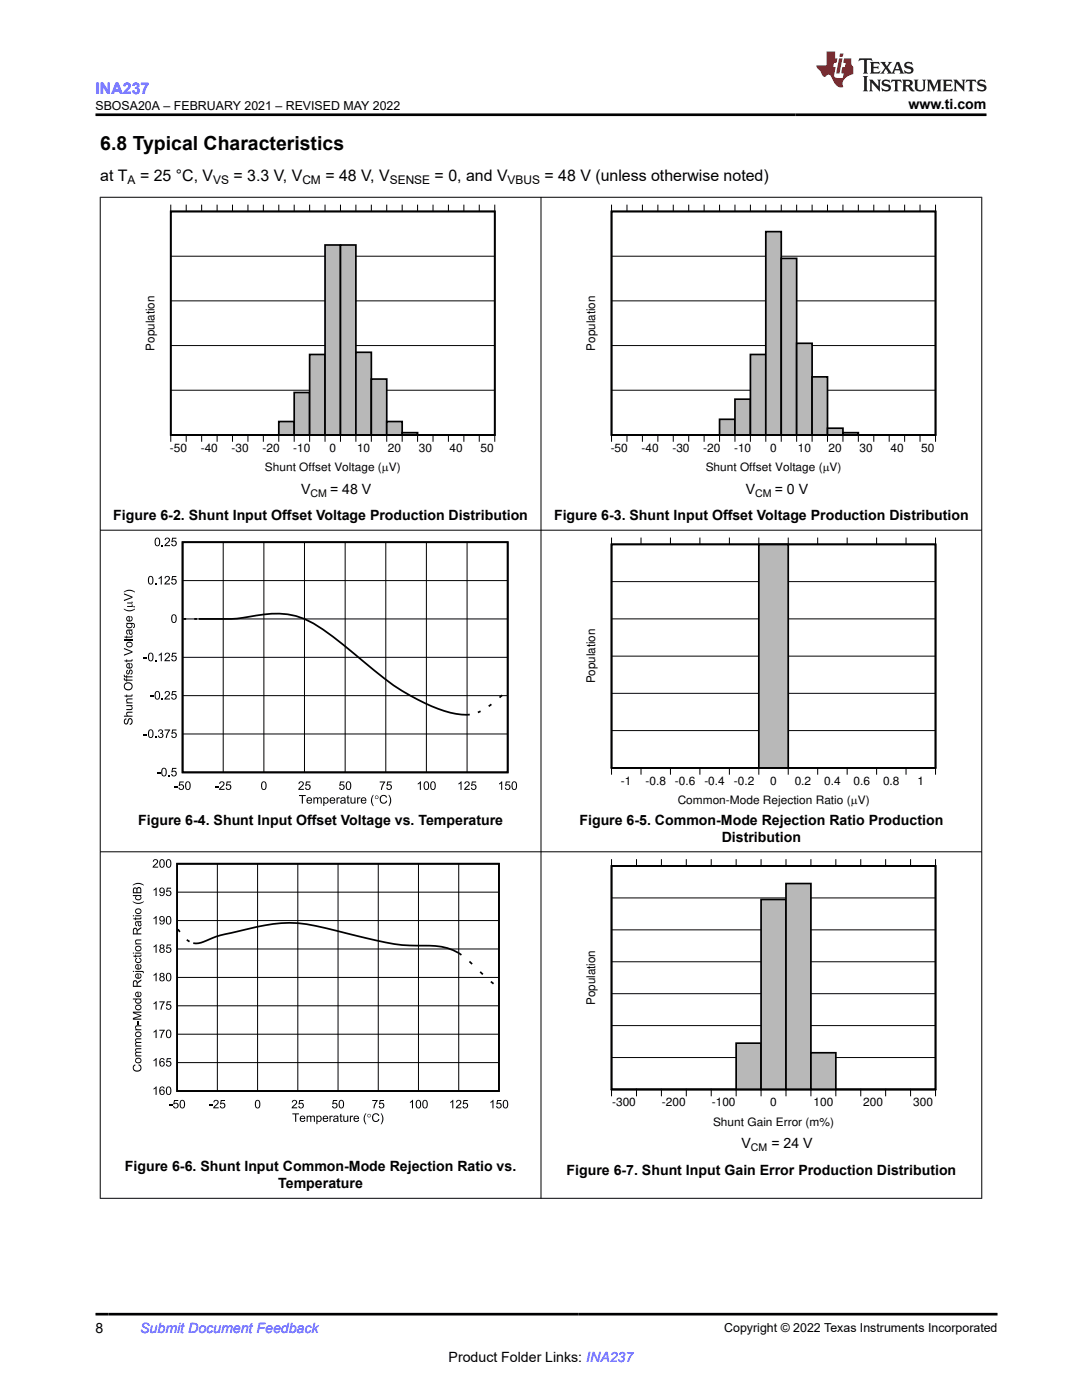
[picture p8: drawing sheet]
<svg xmlns="http://www.w3.org/2000/svg" width="216mm" height="279mm" viewBox="0 0 216 279" stroke-linecap="round" stroke-linejoin="round" font-family="sans-serif">
<defs><g id="words">
<text font-size="3.9" x="20" y="29.9">6.8 Typical Characteristics</text>
<text font-size="3.2" fill="#00f" x="19" y="18.7">INA237</text>
<g font-size="3.2">
<text x="20" y="36.1">at T</text>
<text x="27.9" y="36.1">= 25 °C, V</text>
<text x="46.6" y="36.1">= 3.3 V, V</text>
<text x="64.9" y="36.1">= 48 V, V</text>
<text x="86.7" y="36.1">= 0, and V</text>
<text x="108.7" y="36.1">= 48 V (unless otherwise noted)</text>
</g>
<g font-size="2.8">
<text x="181.3" y="21.8">www.ti.com</text>
<text x="60.1" y="98.6">V</text>
<text x="65.9" y="98.6">= 48 V</text>
<text x="148.8" y="98.6">V</text>
<text x="154.6" y="98.6">= 0 V</text>
<text x="22.6" y="103.8">Figure 6-2. Shunt Input Offset Voltage Production Distribution</text>
<text x="110.6" y="103.8">Figure 6-3. Shunt Input Offset Voltage Production Distribution</text>
<text x="27.6" y="164.6">Figure 6-4. Shunt Input Offset Voltage vs. Temperature</text>
<text x="115.6" y="164.6">Figure 6-5. Common-Mode Rejection Ratio Production</text>
<text x="144" y="168">Distribution</text>
<text x="24.9" y="233.8">Figure 6-6. Shunt Input Common-Mode Rejection Ratio vs.</text>
<text x="148" y="229.2">V</text>
<text x="153.9" y="229.2">= 24 V</text>
<text x="55.5" y="237.1">Temperature</text>
<text x="113" y="234.4">Figure 6-7. Shunt Input Gain Error Production Distribution</text>
<text x="19" y="266.1">8</text>
<text x="89.5" y="271.7">Product Folder Links: INA237</text>
</g>
<text font-size="2.8" fill="#00f" x="28" y="266.1">Submit Document Feedback</text>
<g font-size="2.5">
<text x="19" y="21.9">SBOSA20A – FEBRUARY 2021 – REVISED MAY 2022</text>
<text x="144.5" y="265.8">Copyright © 2022 Texas Instruments Incorporated</text>
</g>
<g font-size="2.4">
<text x="25.5" y="36.7">A</text>
<text x="42.5" y="36.7">VS</text>
<text x="60.3" y="36.7">CM</text>
<text x="77.8" y="36.7">SENSE</text>
<text x="101.3" y="36.7">VBUS</text>
<text x="30.8" y="70" transform="rotate(-90 30.8 70)">Population</text>
<text x="118.8" y="70" transform="rotate(-90 118.8 70)">Population</text>
<text x="118.8" y="136.4" transform="rotate(-90 118.8 136.4)">Population</text>
<text x="118.8" y="200.6" transform="rotate(-90 118.8 200.6)">Population</text>
</g>
<g font-size="2.3">
<text x="33.9" y="90.2">-50</text>
<text x="40.1" y="90.2">-40</text>
<text x="46.2" y="90.2">-30</text>
<text x="52.4" y="90.2">-20</text>
<text x="52.9" y="94">Shunt Offset Voltage (PV)</text>
<text x="58.5" y="90.2">-10</text>
<text x="65.7" y="90.2">0</text>
<text x="71.2" y="90.2">10</text>
<text x="77.4" y="90.2">20</text>
<text x="83.6" y="90.2">30</text>
<text x="89.7" y="90.2">40</text>
<text x="95.9" y="90.2">50</text>
<text x="121.9" y="90.2">-50</text>
<text x="128" y="90.2">-40</text>
<text x="134.2" y="90.2">-30</text>
<text x="140.3" y="90.2">-20</text>
<text x="140.8" y="94">Shunt Offset Voltage (PV)</text>
<text x="146.5" y="90.2">-10</text>
<text x="153.7" y="90.2">0</text>
<text x="159.2" y="90.2">10</text>
<text x="165.3" y="90.2">20</text>
<text x="171.5" y="90.2">30</text>
<text x="177.7" y="90.2">40</text>
<text x="183.8" y="90.2">50</text>
<text x="123.9" y="156.6">-1</text>
<text x="128.8" y="156.6">-0.8</text>
<text x="134.7" y="156.6">-0.6</text>
<text x="135.2" y="160.5">Common-Mode Rejection Ratio (PV)</text>
<text x="140.6" y="156.6">-0.4</text>
<text x="146.4" y="156.6">-0.2</text>
<text x="153.7" y="156.6">0</text>
<text x="158.6" y="156.6">0.2</text>
<text x="164.4" y="156.6">0.4</text>
<text x="170.3" y="156.6">0.6</text>
<text x="176.2" y="156.6">0.8</text>
<text x="183.1" y="156.6">1</text>
<text x="122.1" y="220.8">-300</text>
<text x="132.1" y="220.8">-200</text>
<text x="142" y="220.8">-100</text>
<text x="153.7" y="220.8">0</text>
<text x="162.3" y="220.8">100</text>
<text x="172.3" y="220.8">200</text>
<text x="182.2" y="220.8">300</text>
<text x="142.3" y="224.7">Shunt Gain Error (m%)</text>
</g>
<g font-size="2.1">
<text x="62" y="99.2">CM</text>
<text x="150.7" y="99.2">CM</text>
<text x="149.8" y="229.8">CM</text>
</g>
</g></defs>
<path d="M34.1 42.2h64.6v44.6h-64.6zM34.1 86.8h3.1zM37.2 86.8h3zM40.2 86.8h3.1zM43.3 86.8h3.1zM46.4 86.8h3.1zM49.5 86.8h3zM52.5 86.8h3.1z" fill="none" stroke="#000" stroke-width=".34"/>
<g fill="none" stroke="#000" stroke-width=".2">
<path d="M34.1 40.8v1.4h64.6v-1.4M34.1 51.1h64.6M37.2 40.8v1.4M40.2 40.8v1.4M43.3 40.8v1.4M46.4 40.8v1.4M49.5 40.8v1.4M52.5 40.8v1.4M55.6 40.8v1.4M58.7 40.8v1.4M61.8 40.8v1.4M64.9 40.8v1.4"/>
<path d="M67.9 40.8v1.4M71 40.8v1.4M74.1 40.8v1.4M77.2 40.8v1.4M80.2 40.8v1.4M83.3 40.8v1.4M86.4 40.8v1.4M89.5 40.8v1.4M92.6 40.8v1.4M95.6 40.8v1.4M34.1 77.9h64.6M34.1 69h64.6"/>
<path d="M34.1 60h64.6M34.1 88.2v-1.4h64.6v1.4M37.2 86.8v1.4M40.2 86.8v1.4M43.3 86.8v1.4M46.4 86.8v1.4M49.5 86.8v1.4M52.5 86.8v1.4M55.6 86.8v1.4M58.7 86.8v1.4M61.8 86.8v1.4M64.9 86.8v1.4"/>
<path d="M67.9 86.8v1.4M71 86.8v1.4M74.1 86.8v1.4M77.2 86.8v1.4M80.2 86.8v1.4M83.3 86.8v1.4M86.4 86.8v1.4M89.5 86.8v1.4M92.6 86.8v1.4M95.6 86.8v1.4"/>
</g>
<path d="M34.1 86.8h21.5" fill="none" stroke="#b8b8b8" stroke-width=".2"/>
<path d="M55.6 84.1h3.1v2.7h-3.1z" fill-rule="evenodd" fill="#b8b8b8"/>
<path d="M55.6 84.1h3.1v2.7h-3.1z" fill="none" stroke="#000" stroke-width=".34"/>
<path d="M58.7 78.3h3.1v8.5h-3.1z" fill-rule="evenodd" fill="#b8b8b8"/>
<path d="M58.7 78.3h3.1v8.5h-3.1z" fill="none" stroke="#000" stroke-width=".34"/>
<path d="M61.8 70.7h3.1v16.1h-3.1z" fill-rule="evenodd" fill="#b8b8b8"/>
<path d="M61.8 70.7h3.1v16.1h-3.1z" fill="none" stroke="#000" stroke-width=".34"/>
<path d="M64.9 48.9h3v37.9h-3z" fill-rule="evenodd" fill="#b8b8b8"/>
<path d="M64.9 48.9h3v37.9h-3z" fill="none" stroke="#000" stroke-width=".34"/>
<path d="M67.9 48.9h3.1v37.9h-3.1z" fill-rule="evenodd" fill="#b8b8b8"/>
<path d="M67.9 48.9h3.1v37.9h-3.1z" fill="none" stroke="#000" stroke-width=".34"/>
<path d="M71 70.3h3.1v16.5h-3.1z" fill-rule="evenodd" fill="#b8b8b8"/>
<path d="M71 70.3h3.1v16.5h-3.1z" fill="none" stroke="#000" stroke-width=".34"/>
<path d="M74.1 75.6h3.1v11.2h-3.1z" fill-rule="evenodd" fill="#b8b8b8"/>
<path d="M74.1 75.6h3.1v11.2h-3.1z" fill="none" stroke="#000" stroke-width=".34"/>
<path d="M77.2 84.1h3.1v2.7h-3.1z" fill-rule="evenodd" fill="#b8b8b8"/>
<path d="M77.2 84.1h3v2.7h-3z" fill="none" stroke="#000" stroke-width=".34"/>
<path d="M80.3 86.3h3v.5h-3z" fill-rule="evenodd" fill="#b8b8b8"/>
<g fill="none" stroke="#000" stroke-width=".34">
<path d="M34.1 42.2h64.6v44.6h-64.6zM122 42.2h64.7v44.6h-64.7zM80.2 86.3h3.1v.5h-3.1zM83.3 86.8h3.1zM86.4 86.8h3.1zM89.5 86.8h3.1zM92.6 86.8h3zM95.6 86.8h3.1zM122 86.8h3.1zM125.1 86.8h3.1zM128.2 86.8h3.1zM131.3 86.8h3z"/>
<path d="M134.3 86.8h3.1zM137.4 86.8h3.1zM140.5 86.8h3.1z"/>
</g>
<path d="M83.3 86.8h15.4M122 86.8h21.6" fill="none" stroke="#b8b8b8" stroke-width=".2"/>
<g fill="none" stroke="#000" stroke-width=".2">
<path d="M122 40.8v1.4h64.7v-1.4M122 51.1h64.7M125.1 40.8v1.4M128.2 40.8v1.4M131.3 40.8v1.4M134.3 40.8v1.4M137.4 40.8v1.4M140.5 40.8v1.4M143.6 40.8v1.4M146.7 40.8v1.4M149.7 40.8v1.4M152.8 40.8v1.4"/>
<path d="M155.9 40.8v1.4M159 40.8v1.4M162 40.8v1.4M165.1 40.8v1.4M168.2 40.8v1.4M171.3 40.8v1.4M174.4 40.8v1.4M177.4 40.8v1.4M180.5 40.8v1.4M183.6 40.8v1.4M122 77.9h64.7M122 69h64.7"/>
<path d="M122 60h64.7M122 88.2v-1.4h64.7v1.4M125.1 86.8v1.4M128.2 86.8v1.4M131.3 86.8v1.4M134.3 86.8v1.4M137.4 86.8v1.4M140.5 86.8v1.4M143.6 86.8v1.4M146.7 86.8v1.4M149.7 86.8v1.4M152.8 86.8v1.4"/>
<path d="M155.9 86.8v1.4M159 86.8v1.4M162 86.8v1.4M165.1 86.8v1.4M168.2 86.8v1.4M171.3 86.8v1.4M174.4 86.8v1.4M177.4 86.8v1.4M180.5 86.8v1.4M183.6 86.8v1.4"/>
</g>
<path d="M143.6 83.7h3.1v3.1h-3.1z" fill-rule="evenodd" fill="#b8b8b8"/>
<path d="M143.6 83.7h3.1v3.1h-3.1z" fill="none" stroke="#000" stroke-width=".34"/>
<path d="M146.7 79.7h3v7.1h-3z" fill-rule="evenodd" fill="#b8b8b8"/>
<path d="M146.7 79.7h3v7.1h-3z" fill="none" stroke="#000" stroke-width=".34"/>
<path d="M149.7 70.7h3.1v16.1h-3.1z" fill-rule="evenodd" fill="#b8b8b8"/>
<path d="M149.7 70.7h3.1v16.1h-3.1z" fill="none" stroke="#000" stroke-width=".34"/>
<path d="M152.8 46.2h3.1v40.6h-3.1z" fill-rule="evenodd" fill="#b8b8b8"/>
<path d="M152.8 46.2h3.1v40.6h-3.1z" fill="none" stroke="#000" stroke-width=".34"/>
<path d="M155.9 51.6h3.1v35.2h-3.1z" fill-rule="evenodd" fill="#b8b8b8"/>
<path d="M155.9 51.6h3.1v35.2h-3.1z" fill="none" stroke="#000" stroke-width=".34"/>
<path d="M159 68.5h3.1v18.3h-3.1z" fill-rule="evenodd" fill="#b8b8b8"/>
<path d="M159 68.5h3v18.3h-3z" fill="none" stroke="#000" stroke-width=".34"/>
<path d="M162 75.2h3.1v11.6h-3.1z" fill-rule="evenodd" fill="#b8b8b8"/>
<path d="M162 75.2h3.1v11.6h-3.1z" fill="none" stroke="#000" stroke-width=".34"/>
<path d="M165.1 85.5h3.1v1.3h-3.1z" fill-rule="evenodd" fill="#b8b8b8"/>
<path d="M165.1 85.5h3.1v1.3h-3.1z" fill="none" stroke="#000" stroke-width=".34"/>
<path d="M168.2 86.3h3.1v.5h-3.1z" fill-rule="evenodd" fill="#b8b8b8"/>
<g fill="none" stroke="#000" stroke-width=".34">
<path d="M122 42.2h64.7v44.6h-64.7zM168.2 86.3h3.1v.5h-3.1zM171.3 86.8h3.1zM174.4 86.8h3zM177.4 86.8h3.1zM180.5 86.8h3.1zM183.6 86.8h3.1zM122 108.6h64.7v44.6h-64.7zM122 153.2h5.9zM127.9 153.2h5.9zM133.8 153.2h5.9zM139.7 153.2h5.8z"/>
<path d="M145.5 153.2h5.9z"/>
</g>
<path d="M171.3 86.8h15.4M122 153.2h29.4" fill="none" stroke="#b8b8b8" stroke-width=".2"/>
<g fill="#000">
<path d="M24.7 118.4l1.7 .7v.2l-1.7 .7v-.3l1.5-.5-1.5-.6zM24.7 118.1a1.52 1.52 0 0 1 2.2 .2 1.96 1.96 0 0 0-2.2 0zM31 116.4h.2v.2h-.2zM31.7 115.4l.6-.5v1.7h-.2v-1.3l-.4 .3zM32.3 108.8h.2v.2h-.2zM33 115.1a.55 .55 0 0 1 .8 0 .55 .55 0 0 1-.2 .8l-.5 .5h.8v.2h-1.1l.2-.3a1.03 1.03 0 0 0 .6-1.1l-.4-.1-.2 .3h-.2zM33 107.4a.55 .55 0 0 1 .8 .1 .55 .55 0 0 1-.2 .8l-.5 .5h.8v.2h-1.1l.2-.4a1.03 1.03 0 0 0 .6-1.1h-.3l-.2 .3h-.3zM34.3 115h.9v.2h-.7l-.1 .4a.56 .56 0 0 1 .8 .3 .56 .56 0 0 1-.3 .8 .56 .56 0 0 1-.8-.5h.3a.37 .37 0 0 0 .5 .2 .37 .37 0 0 0 .1-.6 .37 .37 0 0 0-.6 0h-.2zM34.4 107.3h.8v.2h-.7l-.1 .5a.56 .56 0 0 1 .8 .2 .56 .56 0 0 1-.3 .8 .56 .56 0 0 1-.7-.5h.2a.37 .37 0 0 0 .5 .2 .37 .37 0 0 0 .1-.5 .37 .37 0 0 0-.6-.1l-.2 .1zM24.7 127.6h1.7v.2h-1.7zM25.4 120.2h.9l-.1-.2h.1l.2 .3-.3 .1a.4 .4 0 0 1 .2 .6l.6 .1-.2 .1-1.4-.1v-.2h.6a.26 .26 0 0 0 .3-.2 .26 .26 0 0 0-.1-.3h-.8zM25.3 133.7h.2v.2a.24 .24 0 0 0-.2 .2 .24 .24 0 0 0 .3 .3l.1-.2a.43 .43 0 0 1 .2-.5 .43 .43 0 0 1 .5 .2v.6l-.3 .1-.1-.2a.28 .28 0 0 0 .3-.3 .28 .28 0 0 0-.3-.2 .52 .52 0 0 1-.6 .7l-.2-.4z"/>
<path d="M24.8 138.8h.4v-.2h.2v.2h.8l.2-.2a.31 .31 0 0 1 0 .3 .31 .31 0 0 1-.3 .1h-.7v.2h-.2v-.2h-.3zM24.8 131.8h.4v-.2h.2v.2h.8l.2-.2a.31 .31 0 0 1 0 .3 .31 .31 0 0 1-.3 .1h-.7v.2h-.2v-.2h-.3zM24.8 127.1h.4v-.3h.2v.3h.8l.2-.3a.31 .31 0 0 1 0 .4 .31 .31 0 0 1-.3 .1h-.7v.1h-.2v-.1h-.3zM24.7 135.3h.2l.1 .3h.2v-.2h.2v.2h1v.2h-1v.2h-.2v-.2a.38 .38 0 0 1-.4-.1 .38 .38 0 0 1-.1-.4zM24.7 134.6l.2 .1 .1 .3h.2v-.3h.2v.3h1v.2h-1v.2h-.2v-.2a.38 .38 0 0 1-.4-.1 .38 .38 0 0 1-.1-.5zM24.7 129.3l1.7 .7v.2l-1.7 .7v-.3l1.5-.5-1.5-.6zM24.7 121.5a1.97 1.97 0 0 0 2.2 0 1.38 1.38 0 0 1-2.2 0zM28.7 131.2h.6v.2h-.6zM30 138.9h.7v.2h-.7zM31 131.7h.2v.3h-.2zM32.3 139.4h.2v.2h-.2zM31.7 130.7l.6-.5v1.8h-.2v-1.4l-.4 .3z"/>
<path d="M33 138a.55 .55 0 0 1 .8 .1 .55 .55 0 0 1-.2 .8l-.5 .5h.8v.2h-1.1l.2-.4a1.03 1.03 0 0 0 .6-1l-.4-.1-.1 .3h-.3zM33 130.4a.55 .55 0 0 1 .8 .1 .55 .55 0 0 1-.2 .8l-.5 .5h.8v.2h-1.1l.2-.4a1.03 1.03 0 0 0 .6-1.1l-.3-.1-.2 .4-.3-.1zM34.3 137.9h.9v.2h-.7l-.1 .5a.56 .56 0 0 1 .8 .3 .56 .56 0 0 1-.3 .7 .56 .56 0 0 1-.8-.4l.3-.1a.37 .37 0 0 0 .5 .2 .37 .37 0 0 0 .1-.5 .37 .37 0 0 0-.6 0h-.2zM34.4 130.3h.8v.2h-.7l-.1 .4a.56 .56 0 0 1 .8 .3 .56 .56 0 0 1-.3 .8 .56 .56 0 0 1-.7-.5h.2a.37 .37 0 0 0 .5 .2 .37 .37 0 0 0 .1-.6 .37 .37 0 0 0-.6 0l-.2 .1zM24.8 143.5l.4-.1v.2a.37 .37 0 0 0-.3 .4 .37 .37 0 0 0 .4 .3 .88 .88 0 0 1 .8-1 .72 .72 0 0 1 .4 .8 .72 .72 0 0 1-.6 .6v-.2a.44 .44 0 0 0 .4-.5 .44 .44 0 0 0-.5-.4l-.1 .1a.73 .73 0 0 1-.6 .9 .7 .7 0 0 1-.3-1.1zM25.3 142.1l1.1-.1v.2h-.7a.3 .3 0 0 0-.3 .4 .3 .3 0 0 0 .4 .2h.6v.2h-1.7v-.2h.6l-.1-.3zM25.2 140.7h1.2v.2h-.1a.44 .44 0 0 1 .2 .5 .44 .44 0 0 1-.5 .3h-.8v-.2h.7a.31 .31 0 0 0 .4-.3 .31 .31 0 0 0-.4-.3h-.7zM25.3 139.5l1.1-.1v.2h-.7a.29 .29 0 0 0-.4 .2 .29 .29 0 0 0 .3 .4h.8v.2h-1.2v-.2h.2l-.2-.2zM28.7 146.5h.6v.3h-.6zM31 147h.2v.3h-.2zM31.3 154.2h.7v.2h-.7zM31.7 145.7a.46 .46 0 0 1 .7 0 .46 .46 0 0 1-.1 .6 .53 .53 0 0 1 0 1 .53 .53 0 0 1-.8-.5h.2a.34 .34 0 0 0 .4 .3 .34 .34 0 0 0 .3-.4 .34 .34 0 0 0-.5-.2v-.2a.29 .29 0 0 0 .4-.3 .29 .29 0 0 0-.3-.3 .29 .29 0 0 0-.3 .3h-.2z"/>
<path d="M32.8 145.6h1.1l-.5 1-.1 .7h-.2l.1-.5 .5-1h-.9zM33.6 154.7h.2v.2h-.2zM34.4 153.2h.8v.2h-.7l-.1 .5a.56 .56 0 0 1 .8 .3 .56 .56 0 0 1-.3 .7 .56 .56 0 0 1-.7-.4h.2a.37 .37 0 0 0 .5 .2 .37 .37 0 0 0 .1-.6 .37 .37 0 0 0-.6 0h-.2zM34.4 145.6h.8v.2h-.7l-.1 .4a.56 .56 0 0 1 .8 .3 .56 .56 0 0 1-.3 .8 .56 .56 0 0 1-.7-.5h.2a.37 .37 0 0 0 .5 .2 .37 .37 0 0 0 .1-.6 .37 .37 0 0 0-.6 0l-.2 .1zM34.8 156.9h.6v.2h-.6zM35.8 156h.9v.2h-.7l-.1 .4a.56 .56 0 0 1 .8 .3 .56 .56 0 0 1-.4 .7 .56 .56 0 0 1-.7-.4h.2a.37 .37 0 0 0 .6 .2 .37 .37 0 0 0 .1-.6 .37 .37 0 0 0-.6 0h-.3zM42.9 156.9h.6v.2h-.6zM43.9 156.1a.55 .55 0 0 1 .8 0 .55 .55 0 0 1-.2 .8l-.5 .5h.8v.2h-1.1l.1-.3a1.03 1.03 0 0 0 .7-1.1l-.4-.1-.2 .3h-.2zM45.2 156h.9v.2h-.7l-.1 .4a.56 .56 0 0 1 .8 .3 .56 .56 0 0 1-.4 .7 .56 .56 0 0 1-.7-.4h.3a.37 .37 0 0 0 .5 .2 .37 .37 0 0 0 .1-.6 .37 .37 0 0 0-.6 0h-.2zM59.7 156.1a.55 .55 0 0 1 .8 0 .55 .55 0 0 1-.2 .8l-.5 .5h.8v.2h-1.1l.2-.3a1.03 1.03 0 0 0 .6-1.1l-.3-.1-.2 .3h-.3zM61.1 156h.8v.2h-.7l-.1 .4a.56 .56 0 0 1 .8 .3 .56 .56 0 0 1-.3 .7 .56 .56 0 0 1-.7-.4h.2a.37 .37 0 0 0 .5 .2 .37 .37 0 0 0 .1-.6 .37 .37 0 0 0-.5 0h-.3zM67.9 156h.8v.2h-.7l-.1 .4a.56 .56 0 0 1 .8 .3 .56 .56 0 0 1-.3 .7 .56 .56 0 0 1-.7-.4h.2a.37 .37 0 0 0 .5 .2 .37 .37 0 0 0 .1-.6 .37 .37 0 0 0-.6 0h-.2z"/>
<path d="M75.8 156h1.1l-.5 1-.2 .6h-.2l.1-.4 .5-1h-.8zM76 158.9a.74 .74 0 0 1 1.2 .2l-.2 .1a.57 .57 0 0 0-.8-.3 .57 .57 0 0 0-.2 .8 .52 .52 0 0 0 .5 .5 .52 .52 0 0 0 .5-.4h.3a.82 .82 0 0 1-1.2 .5 .82 .82 0 0 1-.2-1.3zM77.3 156h.8v.2h-.7v.4a.56 .56 0 0 1 .8 .3 .56 .56 0 0 1-.4 .7 .56 .56 0 0 1-.7-.4h.2a.37 .37 0 0 0 .5 .2 .37 .37 0 0 0 .1-.6 .37 .37 0 0 0-.5 0h-.3zM83.4 156.4l.6-.5v1.7h-.2v-1.3l-.4 .3zM91.5 156.4l.6-.5v1.7h-.2v-1.3l-.4 .3zM92.8 156.1a.55 .55 0 0 1 .8 0 .55 .55 0 0 1-.2 .8l-.5 .5h.8v.2h-1.1l.2-.3a1.03 1.03 0 0 0 .6-1.1l-.3-.1-.2 .3h-.3zM94.2 156h.8v.2h-.7l-.1 .4a.56 .56 0 0 1 .8 .3 .56 .56 0 0 1-.3 .7 .56 .56 0 0 1-.7-.4h.2a.37 .37 0 0 0 .5 .2 .37 .37 0 0 0 .1-.6 .37 .37 0 0 0-.6 0h-.2zM99.6 156.4l.6-.5v1.7h-.2v-1.3l-.4 .3zM100.9 156h.9v.2h-.7l-.1 .4a.56 .56 0 0 1 .8 .3 .56 .56 0 0 1-.3 .7 .56 .56 0 0 1-.8-.4h.3a.37 .37 0 0 0 .5 .2 .37 .37 0 0 0 .1-.6 .37 .37 0 0 0-.6 0h-.2zM59.7 158.7h1.3v.2h-.6v1.5h-.2v-1.5h-.5zM62.5 159.1h.2v.2a.41 .41 0 0 1 .7 0l.3-.2 .4 .1 .1 1.2h-.2v-.8a.26 .26 0 0 0-.2-.3 .26 .26 0 0 0-.3 .2v.9h-.2v-.8a.28 .28 0 0 0-.4-.3 .28 .28 0 0 0-.2 .4v.7h-.2zM67.2 159.1h.1v.2l.4-.2 .1 .1v.2a.27 .27 0 0 0-.4 0 .27 .27 0 0 0 0 .3v.7h-.2z"/>
<path d="M69.3 158.8l.2-.1v.4h.2v.2h-.2v.7l.3 .4a.31 .31 0 0 1-.4-.1 .31 .31 0 0 1-.1-.3v-.7h-.1zM69.9 159.1h.2v.7a.31 .31 0 0 0 .3 .4 .31 .31 0 0 0 .3-.4v-.7h.2v1.3h-.2v-.2a.44 .44 0 0 1-.5 .2 .44 .44 0 0 1-.3-.5zM71.3 159.1h.1v.2l.4-.2 .1 .1v.2a.27 .27 0 0 0-.4 0 .27 .27 0 0 0 0 .3v.7h-.2zM74.4 158.6h.2a1.97 1.97 0 0 0 0 2.3 1.51 1.51 0 0 1-.2-2.3zM77.5 158.6a1.39 1.39 0 0 1 0 2.3 1.97 1.97 0 0 0 0-2.3z"/>
<path d="M29.8 115a.61 .61 0 0 1 .7 .1 .61 .61 0 0 1 .1 .7 .61 .61 0 0 1-.5 .9 .61 .61 0 0 1-.6-.9zM29.8 115.2a.94 .94 0 0 0 .3 1.3 .88 .88 0 0 0 0-1.4z"/>
<path d="M31.1 107.4a.61 .61 0 0 1 .7 .1 .61 .61 0 0 1 .2 .7 .61 .61 0 0 1-.6 .8 .61 .61 0 0 1-.6-.8zM31.2 107.6a.94 .94 0 0 0 .2 1.3 .88 .88 0 0 0 0-1.4z"/>
<path d="M24.7 136.9a.86 .86 0 0 1 1.7 0 .86 .86 0 0 1-1.7 0zM25.1 136.5a.62 .62 0 0 0 .1 .9 .62 .62 0 0 0 .8-.1 .62 .62 0 0 0 0-.8l-.6-.1z"/>
<path d="M25.2 128.6a.62 .62 0 0 1 1.2 0 .62 .62 0 0 1-1.2 0zM25.5 128.4a.41 .41 0 0 0 .3 .6 .41 .41 0 0 0 .4-.6l-.4-.1z"/>
<path d="M25.3 132.5l.6-.2v.9a.36 .36 0 0 0 .4-.2 .36 .36 0 0 0-.3-.5l.1-.2a.61 .61 0 0 1 .2 .9 .61 .61 0 0 1-.9 .1 .61 .61 0 0 1-.1-.8zM25.5 132.6l-.1 .4 .3 .2v-.7z"/>
<path d="M25.3 123.1l.6-.2v.9a.36 .36 0 0 0 .4-.2 .36 .36 0 0 0-.3-.5l.1-.2a.61 .61 0 0 1 .2 .9 .61 .61 0 0 1-.9 .2 .61 .61 0 0 1-.1-.9zM25.5 123.2l-.1 .4 .3 .2v-.7z"/>
<path d="M25.3 125.7l1.1-.1v.2h-.1a.44 .44 0 0 1 .2 .7 .44 .44 0 0 1-.7 .1l-.1-.7a.31 .31 0 0 0-.4 .2 .31 .31 0 0 0 .3 .4v.2a.61 .61 0 0 1-.3-1zM25.8 125.9l.1 .3a.23 .23 0 0 0 .2 .3 .23 .23 0 0 0 .2-.4l-.2-.2z"/>
<path d="M25.2 124.3h1.1a.54 .54 0 0 1 .6 .4 .54 .54 0 0 1-.4 .7l.1-.2a.35 .35 0 0 0 .1-.5 .35 .35 0 0 0-.4-.2 .56 .56 0 0 1-.5 .9 .56 .56 0 0 1-.4-.9h-.2zM25.5 124.6a.39 .39 0 0 0 .3 .6 .39 .39 0 0 0 .4-.6z"/>
<path d="M29.8 130.3a.61 .61 0 0 1 .7 .1 .61 .61 0 0 1 .1 .7 .61 .61 0 0 1-.5 .9 .61 .61 0 0 1-.6-.9zM29.8 130.5a.94 .94 0 0 0 .3 1.3 .88 .88 0 0 0 0-1.4z"/>
<path d="M31.1 138a.61 .61 0 0 1 .7 .1 .61 .61 0 0 1 .1 .7 .61 .61 0 0 1-.5 .8 .61 .61 0 0 1-.6-.8zM31.2 138.2a.94 .94 0 0 0 .2 1.3 .88 .88 0 0 0 0-1.4z"/>
<path d="M34.4 122.7a.61 .61 0 0 1 .7 .1 .61 .61 0 0 1 .2 .7 .61 .61 0 0 1-.6 .8 .61 .61 0 0 1-.5-.8zM34.5 122.9a.94 .94 0 0 0 .2 1.3 .88 .88 0 0 0 0-1.4z"/>
<path d="M29.8 145.7a.61 .61 0 0 1 .7 0 .61 .61 0 0 1 .1 .7 .61 .61 0 0 1-.5 .9 .61 .61 0 0 1-.6-.9zM29.8 145.9a.94 .94 0 0 0 .3 1.2 .88 .88 0 0 0 0-1.4z"/>
<path d="M32.4 153.3a.61 .61 0 0 1 .7 .1 .61 .61 0 0 1 .2 .7 .61 .61 0 0 1-.6 .9 .61 .61 0 0 1-.5-.9zM32.5 153.5a.94 .94 0 0 0 .2 1.3 .88 .88 0 0 0 0-1.4z"/>
<path d="M37.2 156a.61 .61 0 0 1 .7 .1 .61 .61 0 0 1 .1 .7 .61 .61 0 0 1-.5 .9 .61 .61 0 0 1-.6-.9zM37.3 156.2a.94 .94 0 0 0 .2 1.3 .88 .88 0 0 0 0-1.4z"/>
<path d="M52.3 156a.61 .61 0 0 1 .7 .1 .61 .61 0 0 1 .2 .7 .61 .61 0 0 1-.6 .9 .61 .61 0 0 1-.5-.9zM52.4 156.2a.94 .94 0 0 0 .2 1.3 .88 .88 0 0 0 0-1.4z"/>
<path d="M61.3 159.3a.58 .58 0 0 1 .7-.1 .58 .58 0 0 1 .3 .6h-.9a.36 .36 0 0 0 .2 .4 .36 .36 0 0 0 .5-.2h.2a.62 .62 0 0 1-1 .3 .62 .62 0 0 1 0-1zM61.5 159.4l-.1 .2h.7l-.2-.3z"/>
<path d="M65.9 159.3a.58 .58 0 0 1 .7-.1 .58 .58 0 0 1 .3 .6h-.9a.36 .36 0 0 0 .2 .4 .36 .36 0 0 0 .5-.2h.2a.62 .62 0 0 1-1 .3 .62 .62 0 0 1 0-1zM66.1 159.4l-.1 .2h.7l-.2-.3z"/>
<path d="M69.2 156a.61 .61 0 0 1 .7 .1 .61 .61 0 0 1 .2 .7 .61 .61 0 0 1-.6 .9 .61 .61 0 0 1-.5-.9zM69.3 156.2a.94 .94 0 0 0 .2 1.3 .88 .88 0 0 0 0-1.4z"/>
<path d="M72.1 159.3a.58 .58 0 0 1 .7-.1 .58 .58 0 0 1 .3 .6h-.9a.36 .36 0 0 0 .3 .4 .36 .36 0 0 0 .4-.2h.2a.62 .62 0 0 1-.9 .3 .62 .62 0 0 1-.1-1zM72.3 159.4l-.1 .2h.7l-.2-.3z"/>
<path d="M74.8 159.1a.36 .36 0 0 1 .7 0 .36 .36 0 0 1-.7 0zM74.9 159.1a.26 .26 0 0 0 .5 0 .26 .26 0 0 0-.5 0z"/>
<path d="M84.8 156a.61 .61 0 0 1 .7 .1 .61 .61 0 0 1 .1 .7 .61 .61 0 0 1-.5 .9 .61 .61 0 0 1-.6-.9zM84.8 156.2a.94 .94 0 0 0 .3 1.3 .88 .88 0 0 0 0-1.4z"/>
<path d="M86.1 156a.61 .61 0 0 1 .7 .1 .61 .61 0 0 1 .2 .7 .61 .61 0 0 1-.6 .9 .61 .61 0 0 1-.6-.9zM86.2 156.2a.94 .94 0 0 0 .2 1.3 .88 .88 0 0 0 0-1.4z"/>
<path d="M102.3 156a.61 .61 0 0 1 .7 .1 .61 .61 0 0 1 .2 .7 .61 .61 0 0 1-.6 .9 .61 .61 0 0 1-.5-.9zM102.4 156.2a.94 .94 0 0 0 .2 1.3 .88 .88 0 0 0 0-1.4z"/>
<path d="M64.5 159.1h.2v.2a.56 .56 0 0 1 .9 .5 .56 .56 0 0 1-.9 .4v.6h-.2zM64.8 159.4l-.1 .6 .2 .2a.45 .45 0 0 0 .5-.4 .45 .45 0 0 0-.5-.5z"/>
<path d="M68 159.3l.1-.1a.55 .55 0 0 1 .7 0 .55 .55 0 0 1 .1 .7l.1 .5h-.2v-.2a.44 .44 0 0 1-.7 .2 .44 .44 0 0 1-.1-.6l.7-.2a.31 .31 0 0 0-.2-.3 .31 .31 0 0 0-.4 .2h-.2zM68.2 159.9a.29 .29 0 0 0 .2 .4 .29 .29 0 0 0 .3-.4v-.1z"/>
</g>
<path d="M36.4 108.2h64.9v45.9h-64.9zM36.6 123.5h.5M38.8 123.5h.5M39.7 123.5h6.5l3.6-.4a19.1 19.1 0 0 1 11 .4 42.2 42.2 0 0 1 9.8 6.9l2.1 1.7a44.7 44.7 0 0 0 17.2 10.1 11.5 11.5 0 0 0 3.8 .4M100.2 138.7l-.5 .5M95.9 141.9l-.5 .3M98.1 140.6l-.6 .4" fill="none" stroke="#000" stroke-width=".35"/>
<g fill="none" stroke="#000" stroke-width=".2">
<path d="M36.4 115.9h64.9M44.5 108.2v46M52.7 108.2v46M60.8 108.2v46M68.9 108.2v46M77 108.2v46M85.1 108.2v46M93.2 108.2v46M122 107.3v1.3h64.7v-1.3M122 116.1h64.7M127.9 107.3v1.3M133.8 107.3v1.3"/>
<path d="M139.7 107.3v1.3M145.5 107.3v1.3M151.4 107.3v1.3M157.3 107.3v1.3M163.2 107.3v1.3M169 107.3v1.3M174.9 107.3v1.3M180.8 107.3v1.3M36.4 138.8h64.9M36.4 131.2h64.9M36.4 123.5h64.9M122 123.5h64.7"/>
<path d="M122 138.4h64.7M122 130.9h64.7M36.4 146.5h64.9M122 154.6v-1.4h64.7v1.4M122 145.8h64.7M127.9 153.2v1.4M133.8 153.2v1.4M139.7 153.2v1.4M145.5 153.2v1.4M151.4 153.2v1.4M157.3 153.2v1.4M163.2 153.2v1.4"/>
<path d="M169 153.2v1.4M174.9 153.2v1.4M180.8 153.2v1.4"/>
</g>
<path d="M151.4 108.6h5.9v44.6h-5.9z" fill-rule="evenodd" fill="#b8b8b8"/>
<path d="M151.4 108.6h5.9v44.6h-5.9zM157.3 153.2h5.9zM163.2 153.2h5.8zM169 153.2h5.9zM174.9 153.2h5.9zM180.8 153.2h5.9z" fill="none" stroke="#000" stroke-width=".34"/>
<path d="M157.3 153.2h29.4" fill="none" stroke="#b8b8b8" stroke-width=".2"/>
<g fill="#000">
<path d="M26.5 179.8a1.95 1.95 0 0 0 2.2 0 1.37 1.37 0 0 1-2.2 0zM26.5 176.6a1.51 1.51 0 0 1 2.2 .1 1.94 1.94 0 0 0-2.2 0zM30.6 177.5l.7-.4v1.7h-.3v-1.3l-.4 .2zM30.6 171.6a.54 .54 0 0 1 .9 .1 .54 .54 0 0 1-.3 .8l-.5 .5h.9v.2h-1.2l.2-.4a1.02 1.02 0 0 0 .7-1.1h-.4l-.2 .3h-.2zM33.3 177.2h.8v.2h-.6l-.1 .4a.56 .56 0 0 1 .8 .3 .56 .56 0 0 1-.4 .7 .56 .56 0 0 1-.7-.4h.2a.37 .37 0 0 0 .5 .1 .37 .37 0 0 0 .1-.5 .37 .37 0 0 0-.5 0h-.3zM27.1 191.3l.2-.1 .1 .2-.2 .1a.42 .42 0 0 0 .4 .5 .42 .42 0 0 0 .4-.5l-.2-.1v-.3a.58 .58 0 0 1 .3 .9 .58 .58 0 0 1-.9 .1l-.2-.3zM26.6 190.7h.4v-.2h.1v.2h.8l.3-.2a.31 .31 0 0 1 0 .3 .31 .31 0 0 1-.4 .1h-.7v.2h-.1v-.2h-.3zM26.6 183.3h.4v-.2h.1v.2h.8l.3-.3a.31 .31 0 0 1 0 .4 .31 .31 0 0 1-.4 .1h-.7v.1h-.1v-.1h-.3zM27 187.6l1.2-.1v.2h-.7a.28 .28 0 0 0-.4 .2 .28 .28 0 0 0 .2 .4h.9v.2h-1.2v-.2h.2l-.2-.2zM30.6 194.6l.7-.5v1.7h-.3v-1.3l-.4 .3zM30.6 188.9l.7-.4v1.7h-.3v-1.4l-.4 .3zM30.6 183.2l.7-.4v1.7h-.3v-1.3l-.4 .2z"/>
<path d="M33.3 188.5h.8v.2h-.6l-.1 .4a.56 .56 0 0 1 .8 .3 .56 .56 0 0 1-.4 .8 .56 .56 0 0 1-.7-.5h.2a.37 .37 0 0 0 .5 .2 .37 .37 0 0 0 .1-.6 .37 .37 0 0 0-.5 0l-.3 .1zM27.5 203.8h.2v.6h-.2zM26.7 212.6l.3-.2v.2a.56 .56 0 0 0-.2 .8 .56 .56 0 0 0 .7 .2 .51 .51 0 0 0 .5-.4 .51 .51 0 0 0-.4-.6l.1-.2a.81 .81 0 0 1 .4 1.2 .81 .81 0 0 1-1.2 .2 .77 .77 0 0 1-.2-1.2zM27.1 209.3l1.1-.1v.2h-.8a.25 .25 0 0 0-.3 .2 .25 .25 0 0 0 .2 .3h.9v.2h-.8a.28 .28 0 0 0-.2 .4 .28 .28 0 0 0 .4 .1h.6v.2h-1.2v-.1h.2a.41 .41 0 0 1 0-.8l-.2-.2zM27.1 207.3l1.1-.1v.2h-.8a.25 .25 0 0 0-.3 .2 .25 .25 0 0 0 .2 .3h.9v.2h-.8a.28 .28 0 0 0-.2 .4 .28 .28 0 0 0 .4 .2h.6v.2h-1.2v-.2h.2a.41 .41 0 0 1 0-.7l-.2-.3zM27.1 204.7l1.1-.1v.2h-.7a.28 .28 0 0 0-.4 .2 .28 .28 0 0 0 .2 .4h.9v.2h-1.2v-.2h.2l-.2-.4zM26.5 201.9h1.7v.2h-1.4l1.4 .5v.2l-1.4 .5h1.4v.2h-1.7v-.3l1.5-.5-1.5-.5zM30.6 217.2l.7-.4v1.7h-.3v-1.3l-.4 .2zM30.6 211.6l.7-.4v1.6h-.3v-1.3l-.4 .3zM30.6 205.9l.7-.4v1.7h-.3v-1.4l-.4 .3zM30.6 200.2l.7-.4v1.7h-.3v-1.3l-.4 .2zM31.8 205.5h1.1l-.5 1-.2 .7h-.2l.1-.5 .5-1h-.8z"/>
<path d="M31.8 199.8h1.1l-.5 1-.2 .7h-.2l.1-.5 .5-1h-.8zM33.3 211.2h.8v.2h-.6l-.1 .4a.56 .56 0 0 1 .8 .3 .56 .56 0 0 1-.4 .8 .56 .56 0 0 1-.7-.5h.2a.37 .37 0 0 0 .5 .2 .37 .37 0 0 0 .1-.6 .37 .37 0 0 0-.5 0h-.3zM33.3 199.8h.8v.2h-.6l-.1 .5a.56 .56 0 0 1 .8 .3 .56 .56 0 0 1-.4 .7 .56 .56 0 0 1-.7-.4l.2-.1a.37 .37 0 0 0 .5 .2 .37 .37 0 0 0 .1-.5 .37 .37 0 0 0-.5 0h-.3zM74.3 219.5h1.1l-.5 1-.2 .7h-.2l.1-.5 .5-1h-.8zM33.7 220.5h.7v.2h-.7zM34.7 219.5h.9v.2h-.7l-.1 .5a.56 .56 0 0 1 .8 .3 .56 .56 0 0 1-.4 .7 .56 .56 0 0 1-.7-.5h.2a.37 .37 0 0 0 .6 .2 .37 .37 0 0 0 .1-.5 .37 .37 0 0 0-.6 0h-.2zM41.7 220.5h.7v.2h-.7zM42.7 219.6a.54 .54 0 0 1 .9 .1 .54 .54 0 0 1-.3 .8l-.5 .5h.8v.2h-1.1l.2-.4a1.02 1.02 0 0 0 .6-1l-.3-.1-.2 .3h-.2zM44.1 219.5h.8v.2h-.7l-.1 .5a.56 .56 0 0 1 .8 .3 .56 .56 0 0 1-.3 .7 .56 .56 0 0 1-.7-.5h.2a.37 .37 0 0 0 .5 .2 .37 .37 0 0 0 .1-.5 .37 .37 0 0 0-.6 0h-.2zM58.3 222.2h1.4v.2h-.6v1.5h-.2v-1.5h-.6zM58.4 219.6a.54 .54 0 0 1 .8 .1 .54 .54 0 0 1-.2 .8l-.5 .5h.8v.2h-1.1l.1-.4a1.02 1.02 0 0 0 .7-1l-.4-.1-.2 .3h-.2zM59.7 219.5h.9v.2h-.7l-.1 .5a.56 .56 0 0 1 .8 .3 .56 .56 0 0 1-.4 .7 .56 .56 0 0 1-.7-.5h.2a.37 .37 0 0 0 .6 .2 .37 .37 0 0 0 .1-.5 .37 .37 0 0 0-.6 0h-.2z"/>
<path d="M61.2 222.7h.2v.1a.41 .41 0 0 1 .7 .1l.2-.2h.4l.1 1.2h-.2v-.8a.25 .25 0 0 0-.2-.3 .25 .25 0 0 0-.3 .2v.9h-.2v-.8a.28 .28 0 0 0-.4-.3 .28 .28 0 0 0-.1 .5v.6h-.2zM65.7 222.7h.2v.2l.4-.2v.2a.27 .27 0 0 0-.3 0 .27 .27 0 0 0 0 .3v.7h-.3zM66.4 219.5h.9v.2h-.7l-.1 .5a.56 .56 0 0 1 .8 .3 .56 .56 0 0 1-.4 .7 .56 .56 0 0 1-.7-.5h.3a.37 .37 0 0 0 .5 .2 .37 .37 0 0 0 .1-.5 .37 .37 0 0 0-.6 0h-.2zM67.9 222.4l.2-.2v.5h.2v.1h-.2v.7l.2 .4a.31 .31 0 0 1-.3 0 .31 .31 0 0 1-.1-.4v-.7h-.2zM68.5 222.7h.2v.6a.3 .3 0 0 0 .3 .4 .3 .3 0 0 0 .3-.4v-.6h.2v1.2h-.2v-.2a.43 .43 0 0 1-.5 .2 .43 .43 0 0 1-.3-.5zM69.8 222.7h.2v.2l.4-.2v.2a.27 .27 0 0 0-.3 0 .27 .27 0 0 0-.1 .3v.7h-.2zM73 222.2h.1a1.95 1.95 0 0 0 0 2.2 1.49 1.49 0 0 1-.1-2.2zM74.5 222.4a.73 .73 0 0 1 1.2 .3h-.2a.56 .56 0 0 0-.8-.3 .56 .56 0 0 0-.2 .8 .51 .51 0 0 0 .5 .5 .51 .51 0 0 0 .5-.4l.2 .1a.81 .81 0 0 1-1.1 .4 .81 .81 0 0 1-.3-1.2zM75.8 219.5h.8v.2h-.7v.5a.56 .56 0 0 1 .7 .3 .56 .56 0 0 1-.3 .7 .56 .56 0 0 1-.7-.5h.2a.37 .37 0 0 0 .5 .2 .37 .37 0 0 0 .1-.5 .37 .37 0 0 0-.5 0h-.3zM76 222.2a1.37 1.37 0 0 1 0 2.2 1.94 1.94 0 0 0 0-2.2zM81.8 219.9l.6-.4v1.7h-.2v-1.3l-.4 .2zM89.8 219.9l.6-.4v1.7h-.2v-1.3l-.4 .2z"/>
<path d="M91.2 219.6a.54 .54 0 0 1 .8 .1 .54 .54 0 0 1-.2 .8l-.6 .5h.9v.2h-1.1l.1-.4a1.02 1.02 0 0 0 .7-1l-.4-.1-.2 .3h-.2zM92.5 219.5h.8v.2h-.6l-.1 .5a.56 .56 0 0 1 .8 .3 .56 .56 0 0 1-.4 .7 .56 .56 0 0 1-.7-.5h.2a.37 .37 0 0 0 .5 .2 .37 .37 0 0 0 .1-.5 .37 .37 0 0 0-.5 0h-.3zM97.8 219.9l.7-.4v1.7h-.2v-1.3l-.5 .2zM99.2 219.5h.8v.2h-.6l-.1 .5a.56 .56 0 0 1 .8 .3 .56 .56 0 0 1-.4 .7 .56 .56 0 0 1-.7-.5h.2a.37 .37 0 0 0 .5 .2 .37 .37 0 0 0 .1-.5 .37 .37 0 0 0-.5 0h-.3z"/>
<path d="M26.5 178.6h1.7v.2h-.2a.56 .56 0 0 1-.4 .9 .56 .56 0 0 1-.5-.9h-.6zM27.2 178.9v.1a.41 .41 0 0 0 .4 .5 .41 .41 0 0 0 .3-.6z"/>
<path d="M26.6 177.2l.3-.1 .4 .2a.47 .47 0 0 1 .6-.2 .47 .47 0 0 1 .3 .5v.7h-1.7zM26.8 177.4l-.1 .7h.5v-.4a.27 .27 0 0 0-.1-.3 .27 .27 0 0 0-.3 0zM27.5 177.3l-.1 .8h.6l-.1-.7-.2-.2z"/>
<path d="M32 171.6a.6 .6 0 0 1 .7 0 .6 .6 0 0 1 .2 .7 .6 .6 0 0 1-.6 .9 .6 .6 0 0 1-.5-.9zM32.1 171.8a.94 .94 0 0 0 .2 1.2 .87 .87 0 0 0 0-1.4z"/>
<path d="M31.9 177.3a.66 .66 0 0 1 .8 0 .66 .66 0 0 1 .2 .8 .55 .55 0 0 1-.4 .7 .55 .55 0 0 1-.7-.4h.2a.39 .39 0 0 0 .5 .2 .39 .39 0 0 0 .2-.6 .53 .53 0 0 1-.8 .1 .53 .53 0 0 1 0-.8zM31.9 177.7a.4 .4 0 0 0 .8 0 .4 .4 0 0 0-.8 0z"/>
<path d="M33.3 171.6a.6 .6 0 0 1 .7 0 .6 .6 0 0 1 .2 .7 .6 .6 0 0 1-.6 .9 .6 .6 0 0 1-.5-.9zM33.4 171.8a.94 .94 0 0 0 .2 1.2 .87 .87 0 0 0 0-1.4z"/>
<path d="M26.5 190.1h.3v.2h-.3zM27 190.1h1.2v.2h-1.2z"/>
<path d="M26.5 182.7h.3v.2h-.3zM27 182.7h1.2v.2h-1.2z"/>
<path d="M26.5 193.8h.3v.2h-.3zM27 193.8h1.5l.2 .1v.3l-.3-.2h-1.4z"/>
<path d="M27 189.3a.62 .62 0 0 1 1.2 0 .62 .62 0 0 1-1.2 0zM27.2 189a.41 .41 0 0 0 .4 .7 .41 .41 0 0 0 .3-.7l-.3-.1z"/>
<path d="M27 181.8a.62 .62 0 0 1 1.2 0 .62 .62 0 0 1-1.2 0zM27.2 181.6a.41 .41 0 0 0 .4 .6 .41 .41 0 0 0 .3-.6l-.3-.1z"/>
<path d="M27.1 198l.5-.1v.9a.36 .36 0 0 0 .4-.3 .36 .36 0 0 0-.2-.4v-.2a.6 .6 0 0 1 .3 .8 .6 .6 0 0 1-.9 .2 .6 .6 0 0 1-.1-.9zM27.2 198.2l-.1 .4 .4 .2v-.7z"/>
<path d="M27.1 194.4l.5-.2v.9a.36 .36 0 0 0 .4-.2 .36 .36 0 0 0-.2-.5v-.2a.6 .6 0 0 1 .3 .9 .6 .6 0 0 1-.9 .2 .6 .6 0 0 1-.1-.9zM27.2 194.5l-.1 .4 .4 .2v-.7z"/>
<path d="M27.1 192.6l.5-.2v.9a.36 .36 0 0 0 .4-.3 .36 .36 0 0 0-.2-.4v-.2a.6 .6 0 0 1 .3 .9 .6 .6 0 0 1-.9 .1 .6 .6 0 0 1-.1-.8zM27.2 192.7l-.1 .4 .4 .2v-.7z"/>
<path d="M27.1 183.9l1.1-.1v.2h-.2a.43 .43 0 0 1 .3 .7 .43 .43 0 0 1-.7 .1l-.2-.8a.31 .31 0 0 0-.3 .3 .31 .31 0 0 0 .3 .4l-.1 .2a.6 .6 0 0 1-.2-1zM27.6 184l.1 .4a.22 .22 0 0 0 .2 .3 .22 .22 0 0 0 .2-.4l-.2-.2z"/>
<path d="M26.5 199.3h1.7v.2h-.2a.56 .56 0 0 1-.4 .8 .56 .56 0 0 1-.5-.8h-.6zM27.2 199.6v.1a.41 .41 0 0 0 .4 .4 .41 .41 0 0 0 .3-.5z"/>
<path d="M26.6 195.8l.5-.2 .3 .5 .8-.6v.3l-.7 .4v.3v.2h.7v.3h-1.7zM26.8 195.9l-.1 .8h.6v-.4a.3 .3 0 0 0-.2-.4 .3 .3 0 0 0-.3 0z"/>
<path d="M26.6 185.3l.5-.1 .3 .4 .8-.6v.3l-.7 .4v.3v.3h.7v.2h-1.7zM26.8 185.5l-.1 .8h.6v-.5a.3 .3 0 0 0-.2-.4 .3 .3 0 0 0-.3 .1z"/>
<path d="M31.9 183a.66 .66 0 0 1 .8 0 .66 .66 0 0 1 .2 .8 .55 .55 0 0 1-.4 .7 .55 .55 0 0 1-.7-.4h.2a.39 .39 0 0 0 .5 .1 .39 .39 0 0 0 .2-.5 .53 .53 0 0 1-.8 0 .53 .53 0 0 1 0-.7zM31.9 183.3a.4 .4 0 0 0 .8 0 .4 .4 0 0 0-.8 0z"/>
<path d="M32 194.3a.45 .45 0 0 1 .7-.1 .45 .45 0 0 1-.1 .7 .5 .5 0 0 1 .1 .8 .5 .5 0 0 1-.8 0 .5 .5 0 0 1 .2-.8l-.2-.2zM32.1 194.6a.27 .27 0 0 0 .5 0 .27 .27 0 0 0-.5 0zM32 195.3a.35 .35 0 0 0 .7 0 .35 .35 0 0 0-.7 0z"/>
<path d="M32 188.6a.45 .45 0 0 1 .7-.1 .45 .45 0 0 1-.1 .7 .5 .5 0 0 1 .1 .8 .5 .5 0 0 1-.8 0 .5 .5 0 0 1 .2-.8l-.2-.2zM32.1 188.9a.27 .27 0 0 0 .5 0 .27 .27 0 0 0-.5 0zM32 189.7a.35 .35 0 0 0 .7 0 .35 .35 0 0 0-.7 0z"/>
<path d="M33.3 194.2a.6 .6 0 0 1 .7 .1 .6 .6 0 0 1 .2 .7 .6 .6 0 0 1-.6 .9 .6 .6 0 0 1-.5-.9zM33.4 194.4a.94 .94 0 0 0 .2 1.3 .87 .87 0 0 0 0-1.4z"/>
<path d="M33.3 182.9a.6 .6 0 0 1 .7 .1 .6 .6 0 0 1 .2 .7 .6 .6 0 0 1-.6 .8 .6 .6 0 0 1-.5-.8zM33.4 183.1a.94 .94 0 0 0 .2 1.3 .87 .87 0 0 0 0-1.4z"/>
<path d="M27 211.6a.62 .62 0 0 1 1.2 0 .62 .62 0 0 1-1.2 0zM27.2 211.4a.41 .41 0 0 0 .4 .6 .41 .41 0 0 0 .3-.6l-.3-.1z"/>
<path d="M27 206.4a.62 .62 0 0 1 1.2 0 .62 .62 0 0 1-1.2 0zM27.2 206.2a.41 .41 0 0 0 .4 .6 .41 .41 0 0 0 .3-.6l-.3-.1z"/>
<path d="M27 201a.62 .62 0 0 1 1.2 0 .62 .62 0 0 1-1.2 0zM27.2 200.8a.41 .41 0 0 0 .4 .6 .41 .41 0 0 0 .3-.6l-.3-.1z"/>
<path d="M31.9 217l.7-.1 .2 .3-.2 .1a.34 .34 0 0 0-.4-.3 .34 .34 0 0 0-.2 .4v.2a.53 .53 0 0 1 .8 .1 .53 .53 0 0 1-.2 .8 .53 .53 0 0 1-.8-.3v-.8zM32 218a.36 .36 0 0 0 .7 0 .36 .36 0 0 0-.7 0z"/>
<path d="M31.9 211.3l.7-.1 .2 .4h-.2a.34 .34 0 0 0-.4-.3 .34 .34 0 0 0-.2 .5v.2a.53 .53 0 0 1 .8 0 .53 .53 0 0 1-.2 .8 .53 .53 0 0 1-.8-.3v-.7zM32 212.3a.36 .36 0 0 0 .7 0 .36 .36 0 0 0-.7 0z"/>
<path d="M33.3 216.9a.6 .6 0 0 1 .7 .1 .6 .6 0 0 1 .2 .7 .6 .6 0 0 1-.6 .8 .6 .6 0 0 1-.5-.8zM33.4 217.1a.94 .94 0 0 0 .2 1.3 .87 .87 0 0 0 0-1.4z"/>
<path d="M33.3 205.6a.6 .6 0 0 1 .7 0 .6 .6 0 0 1 .2 .7 .6 .6 0 0 1-.6 .9 .6 .6 0 0 1-.5-.9zM33.4 205.8a.94 .94 0 0 0 .2 1.2 .87 .87 0 0 0 0-1.4z"/>
<path d="M36.1 219.6a.6 .6 0 0 1 .7 .1 .6 .6 0 0 1 .1 .7 .6 .6 0 0 1-.5 .8 .6 .6 0 0 1-.6-.8zM36.2 219.8a.94 .94 0 0 0 .2 1.2 .87 .87 0 0 0 0-1.3z"/>
<path d="M51.1 219.6a.6 .6 0 0 1 .7 .1 .6 .6 0 0 1 .1 .7 .6 .6 0 0 1-.5 .8 .6 .6 0 0 1-.5-.8zM51.2 219.8a.94 .94 0 0 0 .2 1.2 .87 .87 0 0 0 0-1.3z"/>
<path d="M60 222.8a.57 .57 0 0 1 .6-.1 .57 .57 0 0 1 .3 .6h-.9a.36 .36 0 0 0 .3 .4 .36 .36 0 0 0 .4-.2h.2a.62 .62 0 0 1-.9 .3 .62 .62 0 0 1 0-1zM60.1 222.9l-.1 .3h.7l-.2-.4z"/>
<path d="M63.1 222.7h.2v.1a.56 .56 0 0 1 .9 .5 .56 .56 0 0 1-.9 .5v.6h-.2zM63.4 222.9l-.1 .6 .2 .2a.44 .44 0 0 0 .5-.4 .44 .44 0 0 0-.5-.5z"/>
<path d="M64.5 222.8a.57 .57 0 0 1 .7-.1 .57 .57 0 0 1 .3 .6h-.9a.36 .36 0 0 0 .3 .4 .36 .36 0 0 0 .4-.2h.2a.62 .62 0 0 1-.9 .3 .62 .62 0 0 1-.1-1zM64.7 222.9l-.1 .3h.7l-.2-.4z"/>
<path d="M66.6 222.8l.1-.1a.54 .54 0 0 1 .7 0 .54 .54 0 0 1 .1 .7l.1 .5h-.2l-.1-.2a.43 .43 0 0 1-.6 .2 .43 .43 0 0 1-.1-.6l.7-.2a.31 .31 0 0 0-.3-.3 .31 .31 0 0 0-.3 .2h-.2zM66.7 223.4a.29 .29 0 0 0 .3 .4 .29 .29 0 0 0 .3-.3v-.2z"/>
<path d="M67.8 219.6a.6 .6 0 0 1 .7 .1 .6 .6 0 0 1 .2 .7 .6 .6 0 0 1-.6 .8 .6 .6 0 0 1-.5-.8zM67.9 219.8a.94 .94 0 0 0 .2 1.2 .87 .87 0 0 0 0-1.3z"/>
<path d="M70.7 222.8a.57 .57 0 0 1 .7-.1 .57 .57 0 0 1 .3 .6h-1a.36 .36 0 0 0 .3 .4 .36 .36 0 0 0 .4-.2h.2a.62 .62 0 0 1-.9 .3 .62 .62 0 0 1 0-1zM70.9 222.9l-.1 .3h.6l-.2-.4z"/>
<path d="M73.3 222.6a.35 .35 0 0 1 .7 0 .35 .35 0 0 1-.7 0zM73.4 222.6a.26 .26 0 0 0 .5 0 .26 .26 0 0 0-.5 0z"/>
<path d="M83.2 219.6a.6 .6 0 0 1 .7 .1 .6 .6 0 0 1 .1 .7 .6 .6 0 0 1-.5 .8 .6 .6 0 0 1-.6-.8zM83.3 219.8a.94 .94 0 0 0 .2 1.2 .87 .87 0 0 0 0-1.3z"/>
<path d="M84.5 219.6a.6 .6 0 0 1 .7 .1 .6 .6 0 0 1 .2 .7 .6 .6 0 0 1-.6 .8 .6 .6 0 0 1-.5-.8zM84.6 219.8a.94 .94 0 0 0 .2 1.2 .87 .87 0 0 0 0-1.3z"/>
<path d="M100.6 219.6a.6 .6 0 0 1 .7 .1 .6 .6 0 0 1 .1 .7 .6 .6 0 0 1-.5 .8 .6 .6 0 0 1-.6-.8zM100.6 219.8a.94 .94 0 0 0 .3 1.2 .87 .87 0 0 0 0-1.3z"/>
<circle cx="186.7" cy="153.2" r=".17"/>
</g>
<path d="M122 108.6h64.7v44.6h-64.7zM122 172.8h64.7v44.6h-64.7zM122 217.4h5zM127 217.4h5zM132 217.4h4.9zM136.9 217.4h5zM141.9 217.4h5z" fill="none" stroke="#000" stroke-width=".34"/>
<path d="M35.3 172.4h64.3v45.3h-64.3zM35.5 185.5l.4 .5M37.3 187.5l.5 .4M38.6 188.2a6.3 6.3 0 0 0 3.8-1l2.6-.8a102.1 102.1 0 0 1 11.1-2.2 31.7 31.7 0 0 1 11 1.5l6.1 1.6a37.8 37.8 0 0 0 12.5 1.4 10.6 10.6 0 0 1 6.4 1.9M93.7 191.9l.5 .5M95.8 194l.5 .5M97.9 195.9l.6 .4" fill="none" stroke="#000" stroke-width=".35"/>
<g fill="none" stroke="#000" stroke-width=".2">
<path d="M35.3 178h64.3M43.4 172.4v45.3M51.4 172.4v45.3M59.4 172.4v45.3M67.5 172.4v45.3M75.5 172.4v45.3M83.5 172.4v45.3M91.5 172.4v45.3M122 171.5v1.3h64.7v-1.3M122 179.2h64.7M127 171.5v1.3M132 171.5v1.3"/>
<path d="M136.9 171.5v1.3M141.9 171.5v1.3M146.9 171.5v1.3M151.9 171.5v1.3M156.8 171.5v1.3M161.8 171.5v1.3M166.8 171.5v1.3M171.8 171.5v1.3M176.7 171.5v1.3M181.7 171.5v1.3M35.3 195.1h64.3M35.3 189.4h64.3"/>
<path d="M35.3 183.7h64.3M122 198.3h64.7M122 191.9h64.7M122 185.6h64.7M35.3 212.1h64.3M35.3 206.4h64.3M35.3 200.7h64.3M122 218.8v-1.4h64.7v1.4M122 211.1h64.7M122 204.7h64.7M127 217.4v1.4M132 217.4v1.4"/>
<path d="M136.9 217.4v1.4M141.9 217.4v1.4M146.9 217.4v1.4M151.9 217.4v1.4M156.8 217.4v1.4M161.8 217.4v1.4M166.8 217.4v1.4M171.8 217.4v1.4M176.7 217.4v1.4M181.7 217.4v1.4"/>
</g>
<path d="M122 217.4h24.9" fill="none" stroke="#b8b8b8" stroke-width=".2"/>
<path d="M146.9 208.2h5v9.2h-5z" fill-rule="evenodd" fill="#b8b8b8"/>
<path d="M146.9 208.2h5v9.2h-5z" fill="none" stroke="#000" stroke-width=".34"/>
<path d="M151.9 179.5h4.9v37.9h-4.9z" fill-rule="evenodd" fill="#b8b8b8"/>
<path d="M151.9 179.5h4.9v37.9h-4.9z" fill="none" stroke="#000" stroke-width=".34"/>
<path d="M156.8 176.3h5v41.1h-5z" fill-rule="evenodd" fill="#b8b8b8"/>
<path d="M156.8 176.3h5v41.1h-5z" fill="none" stroke="#000" stroke-width=".34"/>
<path d="M161.8 210.1h5v7.3h-5z" fill-rule="evenodd" fill="#b8b8b8"/>
<path d="M161.8 210.1h5v7.3h-5zM166.8 217.4h5zM171.8 217.4h4.9zM176.7 217.4h5zM181.7 217.4h5z" fill="none" stroke="#000" stroke-width=".34"/>
<path d="M166.8 217.4h19.9" fill="none" stroke="#b8b8b8" stroke-width=".2"/>
<circle cx="186.7" cy="217.4" r=".17" fill="#000"/>
<path d="M122 172.8h64.7v44.6h-64.7z" fill="none" stroke="#000" stroke-width=".34"/>
<path d="M19.9 39.4h176.1M20 39.3v199.9M107.9 39.3v199.9M195.9 39.3v199.9M19.9 105.8h176.1M19.9 170h176.1M19.9 239.1h176.1" fill="none" stroke="#000" stroke-width=".2"/>
<path d="M171.5 11.6l-.2 .6 .5-.2h.6v.1v2.2l-.2 .4h1l-.2-.4v-2.2v-.1h.5l.5 .2-.1-.6zM173.6 12.4l.2 .3v1.6l-.2 .4h1.9l.1-.6a1.08 1.08 0 0 1-1.3 .2v-.7h.6l.4 .2v-.7l-.4 .2h-.6v-.5l.2-.2a1 1 0 0 1 1 .3l-.1-.5zM175.7 12.4l.9 1.1-1 1.2h.9l-.2-.2 .5-.8 .4 .8-.2 .2h1.6l-.2-.2 .2-.5h.9l.1 .5-.1 .2h.9l-.2-.4-.8-1.9h-.5l-.9 2.1-.9-1.1 .9-1h-.8l.2 .2-.4 .6-.4-.6 .2-.2zM179 12.8l.4 1h-.7zM180.7 12.5a.65 .65 0 0 0-.2 .7 .65 .65 0 0 0 .6 .5l.6 .1 .1 .3a.79 .79 0 0 1-.7 .4 .79 .79 0 0 1-.7-.5l.1 .7 .2-.1a.93 .93 0 0 0 1.1 0 .93 .93 0 0 0 .4-.9 1.46 1.46 0 0 0-1.2-.6l-.1-.3a1.09 1.09 0 0 1 1.2 .2l-.2-.6-.1 .1-.5-.2zM172.2 15.2l.2 .4v2.2l-.2 .4h1l-.2-.4v-2.2l.2-.4zM173.4 15.9l.2 .4v1.5l-.2 .4h.8l-.3-.4 .1-1.3 1.6 1.8v-2l.2-.4h-.7l.1 .2 .1 1.1-1.2-1.3zM176.2 16a.65 .65 0 0 0-.2 .8 .65 .65 0 0 0 .6 .4l.6 .2 .1 .2a.79 .79 0 0 1-.7 .4 .79 .79 0 0 1-.7-.5l.1 .7 .2-.1a.93 .93 0 0 0 1.1 .1 .93 .93 0 0 0 .4-1 1.46 1.46 0 0 0-1.2-.5l-.1-.4a1.09 1.09 0 0 1 1.2 .2l-.1-.6-.2 .1-.5-.1zM177.9 15.9l-.1 .6a.63 .63 0 0 1 .8-.3v1.6l-.3 .4h1l-.2-.4v-1.6a.66 .66 0 0 1 .8 .3l-.1-.6zM180 15.9l.2 .4v1.5l-.2 .4h1l-.2-.2-.1-.7h.5l.1 .2a.79 .79 0 0 0 1.2 .6l-1-.9a.61 .61 0 0 0 .6-.6 .61 .61 0 0 0-.5-.7zM180.8 16.2h.1a.47 .47 0 0 1 .5 .1 .47 .47 0 0 1 .1 .5l-.1 .1-.7 .1zM182.3 15.9l.2 .2a2.27 2.27 0 0 0 .4 2 1.04 1.04 0 0 0 1.7-.7v-1.3l.2-.2h-.8l.2 .4v1.1a.6 .6 0 0 1-.6 .6 .6 .6 0 0 1-.6-.6v-1.1l.3-.4zM184.9 15.9l.2 .4v1.5l-.2 .4h.8l-.3-.4v-1.4l.9 1.9 .9-1.9v1.4l-.3 .4h1l-.2-.4v-1.5l.2-.4h-.8l-.7 1.5-.6-1.5zM188.1 15.9l.2 .4v1.5l-.2 .4h1.9l.1-.6a1.09 1.09 0 0 1-1.3 .2v-.7h.6l.4 .2v-.6l-.4 .2h-.6v-.6l.2-.1a1.01 1.01 0 0 1 1 .3l-.1-.6zM190.2 15.9l.3 .4v1.5l-.3 .4h.8l-.2-.4v-1.3l1.6 1.8v-2l.2-.4h-.7l.2 .2v1.1l-1.2-1.3zM192.8 15.9l-.1 .6a.63 .63 0 0 1 .8-.3v1.6l-.3 .4h1l-.2-.4v-1.6a.66 .66 0 0 1 .8 .3l-.1-.6zM195.2 16a.65 .65 0 0 0-.2 .8 .65 .65 0 0 0 .6 .4l.6 .2 .2 .2a.79 .79 0 0 1-.7 .4 .79 .79 0 0 1-.7-.5l.1 .7 .2-.1a.93 .93 0 0 0 1 .1 .93 .93 0 0 0 .5-1 1.46 1.46 0 0 0-1.3-.5v-.4a1.09 1.09 0 0 1 1.2 .2l-.2-.6-.2 .1-.5-.1z" fill="#231f20"/>
<path d="M164.9 10.3v2.7h-2l.1 .4 .8 1a.95 .95 0 0 0 1 .9 .59 .59 0 0 1 .5-.4 .59 .59 0 0 1 .5 .3l.4 .8a1.59 1.59 0 0 0 2.1 1.4 1.61 1.61 0 0 1 1-2.3l1-.3-.1-1.5a1.59 1.59 0 0 1-.3-1.7h-1.5l-.2 .9h.6l-.2 .9h-.5l-.2 .9v.3l.4 .1-.1 .9h-.7a.73 .73 0 0 1-1-.7l.3-1.5h-.5l.1-.9h.5l.2-.9h-.5v-1.3zM167.4 11.6l-.6 3.1h.7l.6-3.1zM167.6 10.7l-.1 .6h.7l.1-.6z" fill="#ed1c24"/>
<path d="M19 22.9h177.8M19 262.3h180" fill="none" stroke="#000" stroke-width=".53"/>
<use href="#words"/>
</svg>
